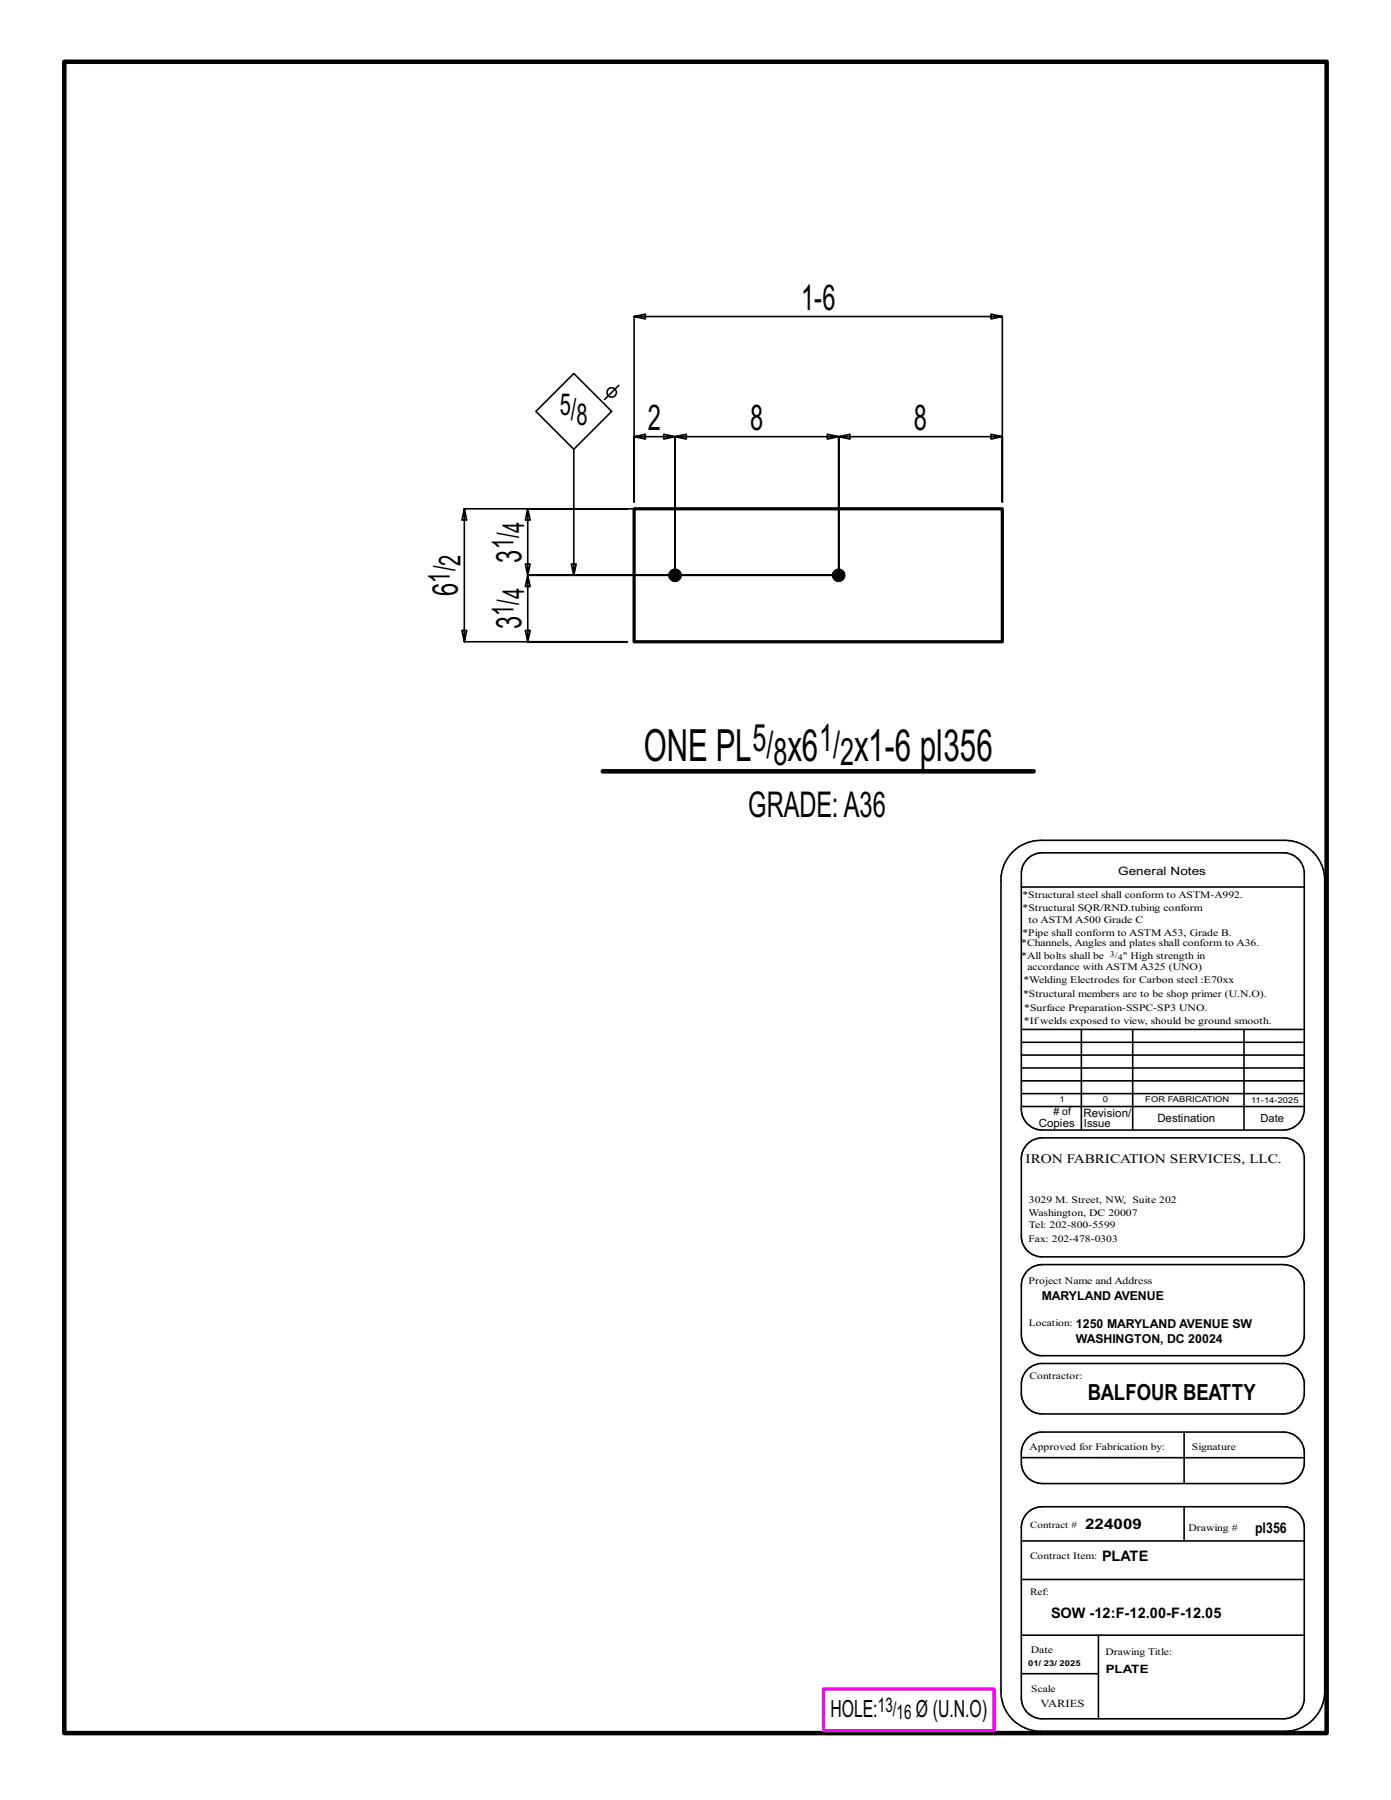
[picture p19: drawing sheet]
<svg xmlns="http://www.w3.org/2000/svg" width="216mm" height="279mm" viewBox="0 0 216 279" stroke-linecap="round" stroke-linejoin="round" font-family="sans-serif">
<defs><g id="words">
<g font-size="6.9">
<text x="99.9" y="118.2">ONE PL</text>
<text x="122.3" y="118.2">x6</text>
<text x="132.6" y="118.2">x1-6 pl356</text>
</g>
<g font-size="5.9">
<text x="116.8" y="116.6">5/</text>
<text x="120.1" y="118.7">8</text>
<text x="127.1" y="116.6">1/</text>
<text x="130.4" y="118.7">2</text>
</g>
<g font-size="5.5">
<text x="124.3" y="48.1">1-6</text>
<text x="100.6" y="66.8">2</text>
<text x="116.4" y="66.8">8</text>
<text x="141.8" y="66.8">8</text>
<text x="80.9" y="87.3" transform="rotate(-90 80.9 87.3)">3</text>
<text x="71.1" y="92.5" transform="rotate(-90 71.1 92.5)">6</text>
<text x="80.9" y="97.7" transform="rotate(-90 80.9 97.7)">3</text>
<text x="116.1" y="126.9">GRADE:A36</text>
</g>
<g font-size="4.7">
<text x="86.9" y="64.4">5/</text>
<text x="89.5" y="66">8</text>
<text x="81.3" y="82.7" transform="rotate(-90 81.3 82.7)">4</text>
<text x="71.5" y="87.8" transform="rotate(-90 71.5 87.8)">2</text>
<text x="79.7" y="85.3" transform="rotate(-90 79.7 85.3)">1/</text>
<text x="69.8" y="90.4" transform="rotate(-90 69.8 90.4)">1/</text>
<text x="79.7" y="95.6" transform="rotate(-90 79.7 95.6)">1/</text>
<text x="81.3" y="93" transform="rotate(-90 81.3 93)">4</text>
</g>
<g font-size="3.7">
<text x="128.9" y="266.6">HOLE:</text>
<text x="142.2" y="266.6">Ø (U.N.O)</text>
</g>
<text font-size="3.4" x="168.8" y="217.4">BALFOUR BEATTY</text>
<g font-size="3.1">
<text x="136.3" y="265.8">13/</text>
<text x="139.2" y="266.9">16</text>
</g>
<g font-size="2.3">
<text x="168.4" y="237.3">224009</text>
<text x="194.8" y="238">pl356</text>
<text x="171" y="242.3">PLATE</text>
<text x="163.1" y="251.2">SOW -12:F-12.00-F-12.05</text>
</g>
<text font-size="2" x="159.2" y="180.5">IRON FABRICATION SERVICES, LLC.</text>
<g font-size="1.9">
<text x="161.7" y="201.8">MARYLAND AVENUE</text>
<text x="167" y="208.5">WASHINGTON, DC 20024</text>
<text x="167" y="206.1">1250 MARYLAND AVENUE SW</text>
</g>
<g font-size="1.8">
<text x="173.6" y="135.8">General Notes</text>
<text x="168.2" y="173.3">Revision/</text>
<text x="161.2" y="174.9">Copies</text>
<text x="179.6" y="174.2">Destination</text>
<text x="171.6" y="259.7">PLATE</text>
</g>
<g font-size="1.7">
<text x="168.2" y="174.9">Issue</text>
<text x="195.7" y="174.2">Date</text>
<text x="161.5" y="265">VARIES</text>
</g>
<g font-size="1.6">
<text x="158.7" y="141.5">*Structural SQR/RND.tubing conform</text>
<text x="159.7" y="143.3">to ASTM A500 Grade C</text>
<text x="158.5" y="146.9">*Channels, Angles and plates shall conform to A36.</text>
<text x="158.5" y="148.8">*All bolts shall be</text>
<text x="158.7" y="145.2">*Pipe shall conform to ASTM A53, Grade B.</text>
<text x="174.3" y="148.8">&quot; High strength in</text>
<text x="158.8" y="154.8">*Structural members are to be shop primer (U.N.O).</text>
<text x="158.9" y="152.7">*Welding Electrodes for Carbon steel :E70xx</text>
<text x="159.5" y="150.6">accordance with ASTM A325 (UNO)</text>
<text x="158.9" y="158.9">*Ifwelds exposed to view, should be ground smooth.</text>
<text x="159" y="157">*Surface Preparation-SSPC-SP3 UNO.</text>
<text x="163.5" y="173.1"># of</text>
<text x="159.7" y="188.7">Washington, DC 20007</text>
<text x="159.7" y="190.6">Tel: 202-800-5599</text>
<text x="159.7" y="186.8">3029 M. Street, NW, Suite 202</text>
<text x="159.7" y="199.3">Project Name and Address</text>
<text x="159.8" y="225.1">Approved for Fabrication by:</text>
<text x="184.5" y="237.6">Drawing #</text>
<text x="160" y="256.6">Date</text>
</g>
<g font-size="1.5">
<text x="158.7" y="139.4">*Structural steel shall conform to ASTM-A992.</text>
<text x="159.7" y="192.7">Fax: 202-478-0303</text>
<text x="159.7" y="205.8">Location:</text>
<text x="159.8" y="214">Contractor:</text>
<text x="185" y="225.1">Signature</text>
<text x="159.9" y="237.1">Contract #</text>
<text x="159.9" y="241.9">Contract Item:</text>
<text x="159.9" y="247.6">Ref:</text>
<text x="171.6" y="256.9">Drawing Title:</text>
<text x="160.1" y="262.7">Scale</text>
</g>
<g font-size="1.3">
<text x="172.3" y="148.5">3/</text>
<text x="173.5" y="149">4</text>
</g>
<g font-size="1.2">
<text x="164.5" y="171.1">1</text>
<text x="171.2" y="171.1">0</text>
<text x="177.8" y="171.1">FOR FABRICATION</text>
<text x="194.2" y="171.2">11-14-2025</text>
<text x="159.6" y="258.7">01/ 23/ 2025</text>
</g>
</g></defs>
<g fill="none" stroke="#000" stroke-width=".25">
<path d="M96 59.8l-2.2 2.2M98.4 49.1l1.8 .4v-.7l-1.8 .3h57.2l-1.8 .4v-.7l1.8 .3v28.8v-10.1l-1.8-.4v.8l1.8-.4h-25.4l1.7-.4v.8l-1.7-.4v21.5v-21.5l-1.8-.4v.8l1.8-.4h-25.4l1.7-.4v.8l-1.7-.4v21.5v-21.5l-1.8-.4v.8l1.8-.4h-6.4l1.8-.4v.8l-1.8-.4v10.1zM83.2 63.9l5.9-5.9 5.8 5.9-5.8 5.8zM89.1 69.7v19.6l-.4-1.8h.7l-.3 1.8M97.4 79h-25.3l-.4 1.7h.7l-.3-1.7v20.6l-.4-1.7h.7l-.3 1.7h25.3h-15.5l.4-1.7h-.8l.4 1.7v-10.3l.4 1.7h-.8l.4-1.7h48.3h-48.3l.4-1.8h-.8l.4 1.8v-10.3l.4 1.7h-.8l.4-1.7h22.9M157.2 132.3a6.3 6.3 0 0 1 4.3-1.9h37.9a6.2 6.2 0 0 1 6.2 6.2v126a6.2 6.2 0 0 1-6.2 6.1h-37.9a6.1 6.1 0 0 1-6.1-6.1v-126a6.1 6.1 0 0 1 1.8-4.3zM158.5 137.7h43.9M159.5 133.3a3.3 3.3 0 0 1 2.3-.9h37.4a3.3 3.3 0 0 1 3.2 2.9v37.2a3.2 3.2 0 0 1-3.2 2.9h-37.4a3.2 3.2 0 0 1-3.3-3.2v-36.6a3.2 3.2 0 0 1 1-2.3zM158.5 159.8h43.9M167.8 159.8v15.6M175.8 159.8v15.6M193.1 159.8v15.6"/>
<path d="M158.5 165.8h43.9M158.5 167.8h43.9M158.5 163.8h43.9M158.5 161.8h43.9M158.5 171.8h43.9M158.5 169.8h43.9M159.5 177.6a3.3 3.3 0 0 1 2.3-1h37.4a3.3 3.3 0 0 1 3.2 3v12.6a3.3 3.3 0 0 1-3.2 2.9h-37.4a3.2 3.2 0 0 1-3.3-3.2v-12a3.2 3.2 0 0 1 1-2.3zM159.5 197.2l1-.7 1.3-.2h37.4a3.3 3.3 0 0 1 3.2 2.9v8.3a3.2 3.2 0 0 1-2.9 2.9h-38.1a3.3 3.3 0 0 1-2.9-3.2v-8l.3-.9zM159.5 212.6l.7-.6 1.2-.4h37.8a3.2 3.2 0 0 1 3.2 3v2a3.3 3.3 0 0 1-3.2 2.9h-37.4a3.2 3.2 0 0 1-3.3-3.3v-1.3a3.3 3.3 0 0 1 1-2.3zM158.5 239.2h43.9M158.5 226.3h43.9M159.5 234.8a3.3 3.3 0 0 1 2.3-.9h37.4a3.3 3.3 0 0 1 3.2 2.9v27.1a3.3 3.3 0 0 1-3.2 2.9h-37.4a3.2 3.2 0 0 1-3.3-3.2v-26.5a3.2 3.2 0 0 1 1-2.3z"/>
<path d="M159.5 223.2a3.3 3.3 0 0 1 2.3-.9h37.4a3.3 3.3 0 0 1 3.2 2.9v2.1a3.3 3.3 0 0 1-3.2 3h-37.4a3.3 3.3 0 0 1-3.3-3.3v-1.5a3.2 3.2 0 0 1 1-2.3zM183.8 222.3v8M183.8 233.9v5.3M158.5 245.2h43.9M158.5 259.8h12M158.5 253.8h43.9M170.5 253.8v13"/>
<circle cx="94.9" cy="60.9" r=".74"/>
</g>
<path d="M10 9.6h195.9v259.4h-195.9zM93.6 119.7h66.8" fill="none" stroke="#000" stroke-width=".7"/>
<path d="M127.8 262.2h26.5v6.4h-26.5z" fill="none" stroke="#f0f" stroke-width=".5"/>
<g fill="#000" stroke="#000" stroke-width=".16">
<circle cx="104.8" cy="89.3" r=".99"/>
<circle cx="130.2" cy="89.3" r=".99"/>
</g>
<path d="M98.4 79h57.2v20.6h-57.2z" fill="none" stroke="#000" stroke-width=".5"/>
<use href="#words"/>
</svg>
